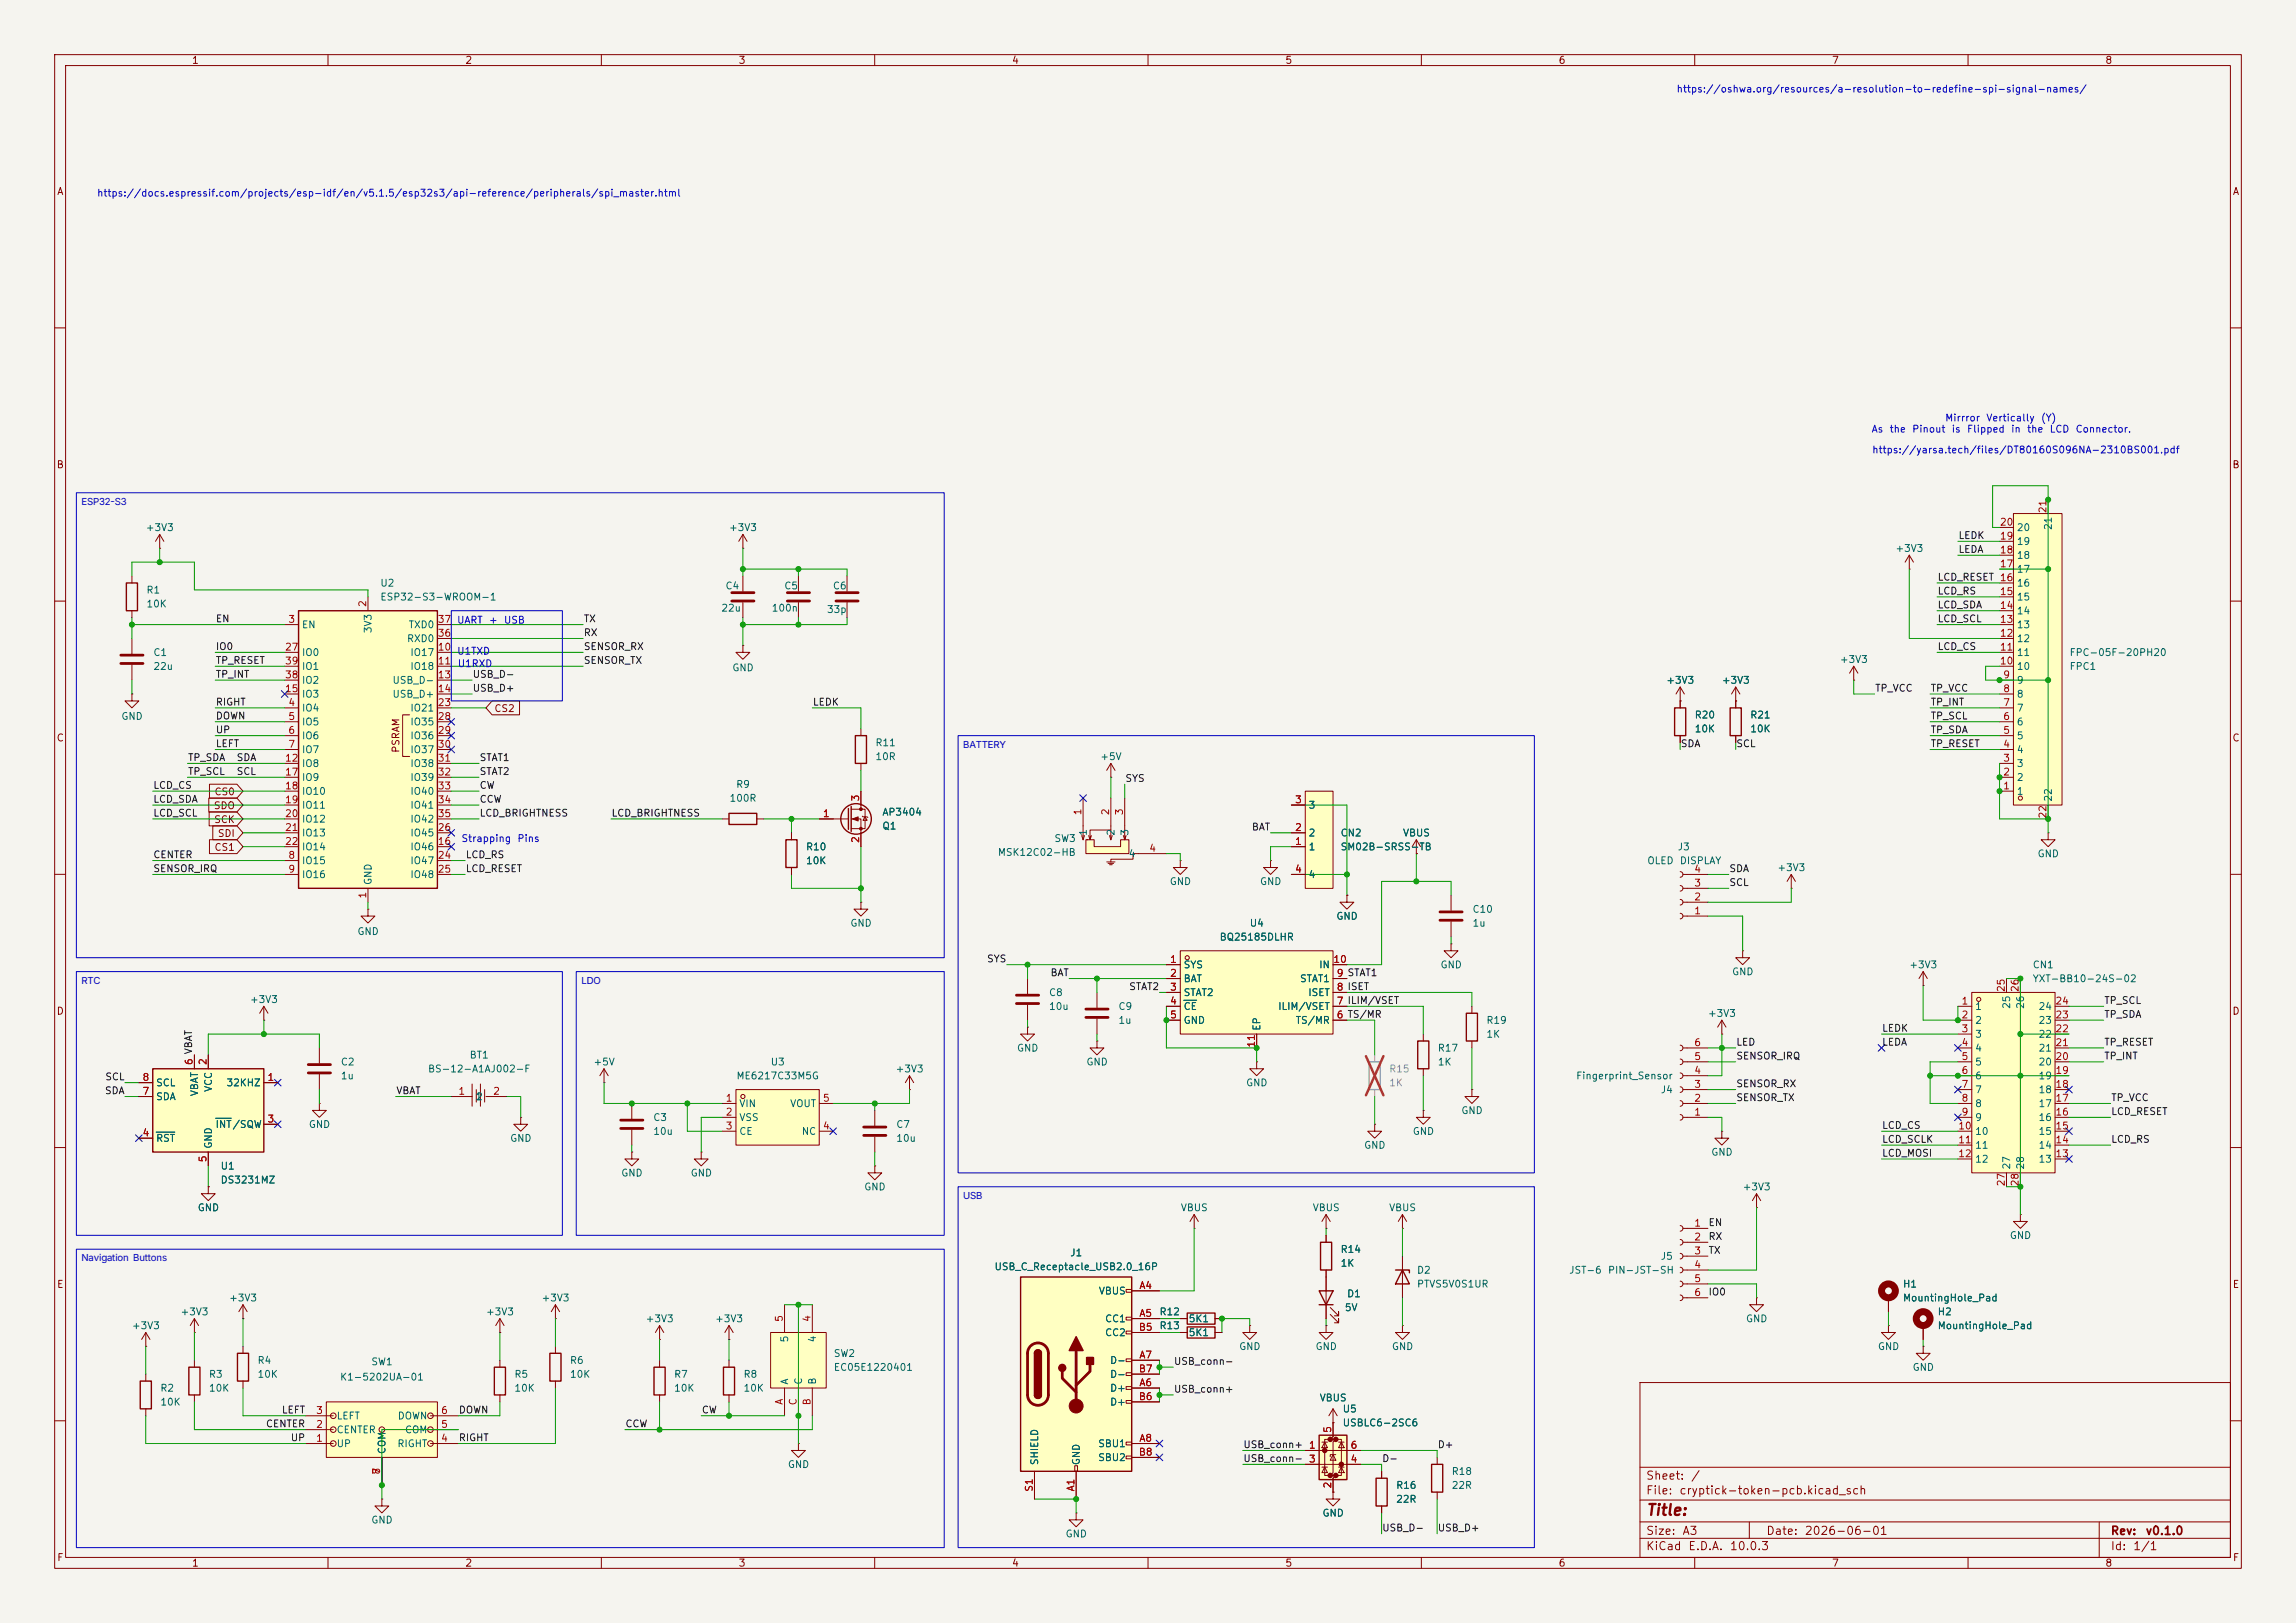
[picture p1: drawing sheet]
<svg xmlns="http://www.w3.org/2000/svg" width="420mm" height="297mm" viewBox="0 0 420 297" stroke-linecap="round" stroke-linejoin="round" font-family="sans-serif">
<defs><g id="words">
<text font-size="2" fill="#840000" x="301" y="277.8">Title:</text>
<g font-size="1.8" fill="#0000c2">
<text x="14.9" y="92.4">ESP32-S3</text>
<text x="176.2" y="136.9">BATTERY</text>
<text x="14.9" y="180">RTC</text>
<text x="106.4" y="180">LDO</text>
<text x="176.2" y="219.4">USB</text>
<text x="14.9" y="230.8">Navigation Buttons</text>
</g>
<g font-size="1.5" fill="#840000">
<text x="301" y="273.8">File:</text>
<text x="301" y="271.1">Sheet:</text>
<text x="307.1" y="273.8">cryptick-token-pcb.kicad_sch</text>
<text x="309.2" y="271.1">/</text>
<text x="301" y="281.2">Size:</text>
<text x="307.6" y="281.2">A3</text>
<text x="323" y="281.2">Date:</text>
<text x="330" y="281.2">2026-06-01</text>
<text x="386" y="281.2">Rev:</text>
<text x="392.4" y="281.2">v0.1.0</text>
<text x="301" y="284">KiCad</text>
<text x="308.7" y="284">E.D.A.</text>
<text x="316.3" y="284">10.0.3</text>
<text x="386" y="284">Id:</text>
<text x="390.1" y="284">1/1</text>
</g>
<g font-size="1.3" fill="#840000">
<text x="35" y="12">1</text>
<text x="85" y="12">2</text>
<text x="135" y="12">3</text>
<text x="185" y="12">4</text>
<text x="235" y="12">5</text>
<text x="285" y="12">6</text>
<text x="335" y="12">7</text>
<text x="385" y="12">8</text>
<text x="10.3" y="36">A</text>
<text x="408.3" y="36">A</text>
<text x="10.3" y="86">B</text>
<text x="408.2" y="86">B</text>
<text x="90.3" y="130.6">CS2</text>
<text x="10.3" y="136">C</text>
<text x="73.4" y="137.9" transform="rotate(-90 73.4 137.9)">PSRAM</text>
<text x="408.2" y="136">C</text>
<text x="39" y="148.4">SDO</text>
<text x="39.1" y="145.8">CS0</text>
<text x="39.1" y="150.9">SCK</text>
<text x="39.7" y="153.5">SDI</text>
<text x="39.1" y="156">CS1</text>
<text x="10.3" y="186">D</text>
<text x="408.2" y="186">D</text>
<text x="10.3" y="236">E</text>
<text x="408.3" y="236">E</text>
<text x="10.3" y="286">F</text>
<text x="35" y="287">1</text>
<text x="85" y="287">2</text>
<text x="135" y="287">3</text>
<text x="185" y="287">4</text>
<text x="235" y="287">5</text>
<text x="285" y="287">6</text>
<text x="335" y="287">7</text>
<text x="385" y="287">8</text>
<text x="408.3" y="286">F</text>
</g>
<g font-size="1.3" fill="#0000c2">
<text x="306.6" y="17.2">https://oshwa.org/resources/a-resolution-to-redefine-spi-signal-names/</text>
<text x="17.6" y="36.3">https://docs.espressif.com/projects/esp-idf/en/v5.1.5/esp32s3/api-reference/peripherals/spi_master.html</text>
<text x="355.7" y="77.4">Mirrror</text>
<text x="363.2" y="77.4">Vertically</text>
<text x="373.2" y="77.4">(Y)</text>
<text x="342.3" y="79.5">As</text>
<text x="342.4" y="83.3">https://yarsa.tech/files/DT80160S096NA-2310BS001.pdf</text>
<text x="345.5" y="79.5">the</text>
<text x="349.7" y="79.5">Pinout</text>
<text x="356.9" y="79.5">is</text>
<text x="359.7" y="79.5">Flipped</text>
<text x="367.8" y="79.5">in</text>
<text x="370.7" y="79.5">the</text>
<text x="374.8" y="79.5">LCD</text>
<text x="379.6" y="79.5">Connector.</text>
<text x="83.5" y="114.4">UART</text>
<text x="89.3" y="114.4">+</text>
<text x="92.1" y="114.4">USB</text>
<text x="83.5" y="120.1">U1TXD</text>
<text x="83.6" y="122.4">U1RXD</text>
<text x="84.3" y="154.4">Strapping</text>
<text x="94.5" y="154.4">Pins</text>
</g>
<g font-size="1.3" fill="#a90000">
<text x="374.6" y="94" transform="rotate(-90 374.6 94)">21</text>
<text x="365.7" y="101.6">18</text>
<text x="365.7" y="99">19</text>
<text x="365.7" y="96.5">20</text>
<text x="365.7" y="106.7">16</text>
<text x="365.7" y="104.1">17</text>
<text x="67.3" y="111.2" transform="rotate(-90 67.3 111.2)">2</text>
<text x="365.7" y="111.7">14</text>
<text x="365.7" y="109.2">15</text>
<text x="52" y="119.4">27</text>
<text x="52.6" y="114.3">3</text>
<text x="80" y="119.4">10</text>
<text x="80" y="116.8">36</text>
<text x="80" y="114.3">37</text>
<text x="365.7" y="119.4">11</text>
<text x="365.7" y="116.8">12</text>
<text x="365.7" y="114.3">13</text>
<text x="52" y="124.4">38</text>
<text x="52" y="121.9">39</text>
<text x="80" y="121.9">11</text>
<text x="80" y="124.4">13</text>
<text x="365.7" y="121.9">10</text>
<text x="366.3" y="124.4">9</text>
<text x="52" y="127">15</text>
<text x="52.6" y="129.5">4</text>
<text x="80" y="127">14</text>
<text x="80" y="129.5">23</text>
<text x="366.3" y="129.5">7</text>
<text x="366.3" y="127">8</text>
<text x="52.6" y="132.1">5</text>
<text x="52.6" y="134.6">6</text>
<text x="52.6" y="137.1">7</text>
<text x="80" y="132.1">28</text>
<text x="80" y="134.6">29</text>
<text x="80" y="137.1">30</text>
<text x="366.3" y="137.1">4</text>
<text x="366.3" y="134.6">5</text>
<text x="366.3" y="132.1">6</text>
<text x="52" y="139.7">12</text>
<text x="52" y="142.2">17</text>
<text x="80" y="139.7">31</text>
<text x="80" y="142.2">32</text>
<text x="366.3" y="142.2">2</text>
<text x="366.3" y="139.7">3</text>
<text x="52" y="144.8">18</text>
<text x="52" y="147.3">19</text>
<text x="52" y="149.8">20</text>
<text x="80" y="144.8">33</text>
<text x="80" y="147.3">34</text>
<text x="80" y="149.8">35</text>
<text x="150.4" y="149.8">1</text>
<text x="157.5" y="146.8" transform="rotate(-90 157.5 146.8)">3</text>
<text x="198.1" y="149.3" transform="rotate(-90 198.1 149.3)">1</text>
<text x="203.2" y="149.3" transform="rotate(-90 203.2 149.3)">2</text>
<text x="205.7" y="149.3" transform="rotate(-90 205.7 149.3)">3</text>
<text x="236.8" y="147.3">3</text>
<text x="366.3" y="144.8">1</text>
<text x="374.6" y="149.9" transform="rotate(-90 374.6 149.9)">22</text>
<text x="52" y="152.4">21</text>
<text x="52" y="154.9">22</text>
<text x="80" y="154.9">16</text>
<text x="80" y="152.4">26</text>
<text x="157.5" y="154.4" transform="rotate(-90 157.5 154.4)">2</text>
<text x="236.8" y="154.9">1</text>
<text x="236.8" y="152.4">2</text>
<text x="52.6" y="157.5">8</text>
<text x="52.6" y="160">9</text>
<text x="80" y="157.5">24</text>
<text x="80" y="160">25</text>
<text x="210.1" y="156.2">4</text>
<text x="236.8" y="160">4</text>
<text x="309.8" y="160">4</text>
<text x="67.3" y="164.5" transform="rotate(-90 67.3 164.5)">1</text>
<text x="309.8" y="167.6">1</text>
<text x="309.8" y="165.1">2</text>
<text x="309.8" y="162.5">3</text>
<text x="213.9" y="176.5">1</text>
<text x="213.9" y="179">2</text>
<text x="243.8" y="176.5">10</text>
<text x="244.4" y="179">9 STAT1</text>
<text x="244.4" y="179">9</text>
<text x="213.9" y="181.6">3</text>
<text x="213.9" y="184.1">4</text>
<text x="244.4" y="184.1">7 ILIM/VSET</text>
<text x="244.4" y="181.6">8 ISET</text>
<text x="244.4" y="184.1">7</text>
<text x="244.4" y="181.6">8</text>
<text x="358.7" y="184.1">1</text>
<text x="367" y="181.7" transform="rotate(-90 367 181.7)">25</text>
<text x="369.5" y="181.7" transform="rotate(-90 369.5 181.7)">26</text>
<text x="375.9" y="184.1">24</text>
<text x="213.9" y="186.7">5</text>
<text x="229.8" y="191.8" transform="rotate(-90 229.8 191.8)">11</text>
<text x="244.4" y="186.7">6 TS/MR</text>
<text x="244.4" y="186.7">6</text>
<text x="309.8" y="191.7">6</text>
<text x="358.7" y="186.7">2</text>
<text x="358.7" y="189.2">3</text>
<text x="358.7" y="191.7">4</text>
<text x="375.9" y="191.7">21</text>
<text x="375.9" y="189.2">22</text>
<text x="375.9" y="186.7">23</text>
<text x="35.5" y="195" transform="rotate(-90 35.5 195)">6 VBAT</text>
<text x="35.5" y="195" transform="rotate(-90 35.5 195)">6</text>
<text x="38.1" y="195" transform="rotate(-90 38.1 195)">2</text>
<text x="309.8" y="196.8">4</text>
<text x="309.8" y="194.3">5</text>
<text x="358.7" y="194.3">5</text>
<text x="358.7" y="196.8">6</text>
<text x="375.9" y="196.8">19</text>
<text x="375.9" y="194.3">20</text>
<text x="26" y="200.6">7</text>
<text x="26" y="198.1">8</text>
<text x="48.8" y="198.1">1</text>
<text x="83.7" y="200.6">1</text>
<text x="90.1" y="200.6">2</text>
<text x="132.6" y="201.9">1</text>
<text x="150.4" y="201.9">5</text>
<text x="309.8" y="201.9">2</text>
<text x="309.8" y="199.4">3</text>
<text x="358.7" y="199.4">7</text>
<text x="358.7" y="201.9">8</text>
<text x="375.9" y="201.9">17</text>
<text x="375.9" y="199.4">18</text>
<text x="26" y="208.3">4</text>
<text x="48.8" y="205.7">3</text>
<text x="132.6" y="204.4">2</text>
<text x="132.6" y="207">3</text>
<text x="150.4" y="207">4</text>
<text x="309.8" y="204.4">1</text>
<text x="358.1" y="207">10</text>
<text x="358.1" y="209.5">11</text>
<text x="358.7" y="204.4">9</text>
<text x="375.9" y="209.5">14</text>
<text x="375.9" y="207">15</text>
<text x="375.9" y="204.4">16</text>
<text x="38.1" y="212.8" transform="rotate(-90 38.1 212.8)">5</text>
<text x="358.1" y="212.1">12</text>
<text x="375.9" y="212.1">13</text>
<text x="367" y="217.2" transform="rotate(-90 367 217.2)">27</text>
<text x="369.5" y="217.2" transform="rotate(-90 369.5 217.2)">28</text>
<text x="309.8" y="224.8">1</text>
<text x="309.8" y="227.3">2</text>
<text x="309.8" y="229.8">3</text>
<text x="309.8" y="232.4">4</text>
<text x="208.3" y="236.2">A4</text>
<text x="309.8" y="234.9">5</text>
<text x="309.8" y="237.5">6</text>
<text x="143.5" y="242" transform="rotate(-90 143.5 242)">5</text>
<text x="148.6" y="242" transform="rotate(-90 148.6 242)">4</text>
<text x="208.2" y="243.8">B5</text>
<text x="208.3" y="241.3">A5</text>
<text x="208.2" y="251.4">B7</text>
<text x="208.3" y="248.9">A7</text>
<text x="143.5" y="257.2" transform="rotate(-90 143.5 257.2)">A</text>
<text x="146" y="257.3" transform="rotate(-90 146 257.3)">C</text>
<text x="148.6" y="257.3" transform="rotate(-90 148.6 257.3)">B</text>
<text x="208.2" y="256.5">B6</text>
<text x="208.3" y="254">A6</text>
<text x="57.7" y="261.6">2</text>
<text x="57.7" y="259.1">3</text>
<text x="80.6" y="261.6">5</text>
<text x="80.6" y="259.1">6</text>
<text x="243.8" y="262.3" transform="rotate(-90 243.8 262.3)">5</text>
<text x="57.7" y="264.1">1</text>
<text x="69.8" y="269.9" transform="rotate(-90 69.8 269.9)">7</text>
<text x="69.8" y="269.9" transform="rotate(-90 69.8 269.9)">8</text>
<text x="80.6" y="264.1">4</text>
<text x="208.2" y="266.7">B8</text>
<text x="208.3" y="264.1">A8</text>
<text x="239.3" y="265.4">1</text>
<text x="239.3" y="267.9">3</text>
<text x="246.9" y="267.9">4</text>
<text x="246.9" y="265.4">6</text>
<text x="189.2" y="273.1" transform="rotate(-90 189.2 273.1)">S1</text>
<text x="196.8" y="273" transform="rotate(-90 196.8 273)">A1</text>
<text x="243.8" y="272.5" transform="rotate(-90 243.8 272.5)">2</text>
</g>
<g font-size="1.3" fill="#006464">
<text x="26.6" y="97.5">+3V3</text>
<text x="133.2" y="97.5">+3V3</text>
<text x="346.6" y="101.3">+3V3</text>
<text x="368.8" y="100">19</text>
<text x="368.8" y="97.5">20</text>
<text x="375.6" y="97.1" transform="rotate(-90 375.6 97.1)">21</text>
<text x="69.5" y="107.7">U2</text>
<text x="368.8" y="107.7">16</text>
<text x="368.8" y="105.1">17</text>
<text x="368.8" y="102.6">18</text>
<text x="26.7" y="108.9">R1</text>
<text x="26.7" y="111.5">10K</text>
<text x="69.5" y="110.2">ESP32-S3-WROOM-1</text>
<text x="131.8" y="112.2">22u</text>
<text x="132.6" y="108.2">C4</text>
<text x="141.1" y="112.2">100n</text>
<text x="143.4" y="108.2">C5</text>
<text x="151.2" y="112.5">33p</text>
<text x="152.2" y="108.2">C6</text>
<text x="368.8" y="112.7">14</text>
<text x="368.8" y="110.2">15</text>
<text x="55.1" y="115.3">EN</text>
<text x="68.3" y="116" transform="rotate(-90 68.3 116)">3V3</text>
<text x="74.3" y="117.8">RXD0</text>
<text x="74.6" y="115.3">TXD0</text>
<text x="368.8" y="117.8">12</text>
<text x="368.8" y="115.3">13</text>
<text x="27.9" y="120.4">C1</text>
<text x="27.9" y="122.9">22u</text>
<text x="55.1" y="120.4">IO0</text>
<text x="55.1" y="125.4">IO2</text>
<text x="55.1" y="122.9">IO1</text>
<text x="71.7" y="125.4">USB_D-</text>
<text x="74.9" y="120.4">IO17</text>
<text x="74.9" y="122.9">IO18</text>
<text x="133.9" y="123.1">GND</text>
<text x="304.7" y="125.4">+3V3</text>
<text x="314.9" y="125.4">+3V3</text>
<text x="336.4" y="121.6">+3V3</text>
<text x="368.8" y="125.4">9</text>
<text x="368.8" y="122.9">10</text>
<text x="368.8" y="120.4">11</text>
<text x="378.5" y="122.9">FPC1</text>
<text x="378.5" y="120.4">FPC-05F-20PH20</text>
<text x="55.1" y="130.5">IO4</text>
<text x="55.1" y="128">IO3</text>
<text x="71.7" y="128">USB_D+</text>
<text x="74.9" y="130.5">IO21</text>
<text x="309.9" y="131.8">R20</text>
<text x="320" y="131.8">R21</text>
<text x="368.8" y="130.5">7</text>
<text x="368.8" y="128">8</text>
<text x="22.1" y="132">GND</text>
<text x="55.1" y="133.1">IO5</text>
<text x="55.1" y="135.6">IO6</text>
<text x="74.9" y="133.1">IO35</text>
<text x="74.9" y="135.6">IO36</text>
<text x="160" y="136.9">R11</text>
<text x="309.9" y="134.3">10K</text>
<text x="320" y="134.3">10K</text>
<text x="368.8" y="135.6">5</text>
<text x="368.8" y="133.1">6</text>
<text x="55.1" y="138.1">IO7</text>
<text x="55.1" y="140.7">IO8</text>
<text x="55.1" y="143.2">IO9</text>
<text x="74.9" y="138.1">IO37</text>
<text x="74.9" y="140.7">IO38</text>
<text x="74.9" y="143.2">IO39</text>
<text x="160" y="139.4">10R</text>
<text x="201.2" y="139.4">+5V</text>
<text x="368.8" y="143.2">2</text>
<text x="368.8" y="140.7">3</text>
<text x="368.8" y="138.1">4</text>
<text x="55.1" y="145.8">IO10</text>
<text x="55.1" y="148.3">IO11</text>
<text x="74.9" y="145.8">IO40</text>
<text x="74.9" y="148.3">IO41</text>
<text x="133.3" y="147">100R</text>
<text x="134.5" y="144.5">R9</text>
<text x="161.3" y="149.6">AP3404</text>
<text x="239.3" y="148.3">3</text>
<text x="368.8" y="145.8">1</text>
<text x="375.6" y="146.8" transform="rotate(-90 375.6 146.8)">22</text>
<text x="55.1" y="150.8">IO12</text>
<text x="55.1" y="153.4">IO13</text>
<text x="55.1" y="155.9">IO14</text>
<text x="74.9" y="155.9">IO46</text>
<text x="74.9" y="153.4">IO45</text>
<text x="74.9" y="150.8">IO42</text>
<text x="147.3" y="155.9">R10</text>
<text x="161.3" y="152.1">Q1</text>
<text x="192.8" y="154.4">SW3</text>
<text x="199.1" y="153.1" transform="rotate(-90 199.1 153.1)">1</text>
<text x="204.2" y="153.1" transform="rotate(-90 204.2 153.1)">2</text>
<text x="206.7" y="153.1" transform="rotate(-90 206.7 153.1)">3</text>
<text x="239.3" y="155.9">1</text>
<text x="239.3" y="153.4">2</text>
<text x="245.1" y="153.4">CN2</text>
<text x="245.1" y="155.9">SM02B-SRSS-TB</text>
<text x="256.5" y="153.4">VBUS</text>
<text x="306.8" y="155.9">J3</text>
<text x="55.1" y="158.5">IO15</text>
<text x="55.1" y="161">IO16</text>
<text x="74.9" y="158.5">IO47</text>
<text x="74.9" y="161">IO48</text>
<text x="147.3" y="158.5">10K</text>
<text x="182.4" y="156.9">MSK12C02-HB</text>
<text x="206.4" y="157.2">4</text>
<text x="239.3" y="161">4</text>
<text x="301.2" y="158.5">OLED</text>
<text x="307.2" y="158.5">DISPLAY</text>
<text x="325" y="159.7">+3V3</text>
<text x="372.6" y="157.2">GND</text>
<text x="68.3" y="162.1" transform="rotate(-90 68.3 162.1)">GND</text>
<text x="213.9" y="162.3">GND</text>
<text x="230.4" y="162.3">GND</text>
<text x="269.2" y="167.3">C10</text>
<text x="65.3" y="171.4">GND</text>
<text x="155.4" y="169.9">GND</text>
<text x="223" y="172.4">BQ25185DLHR</text>
<text x="228.5" y="169.9">U4</text>
<text x="244.3" y="168.6">GND</text>
<text x="269.2" y="169.9">1u</text>
<text x="216.4" y="177.5">SYS</text>
<text x="241.2" y="177.5">IN</text>
<text x="263.4" y="177.5">GND</text>
<text x="316.7" y="178.8">GND</text>
<text x="349.1" y="177.5">+3V3</text>
<text x="371.7" y="177.5">CN1</text>
<text x="45.6" y="183.9">+3V3</text>
<text x="191.8" y="182.6">C8</text>
<text x="191.8" y="185.1">10u</text>
<text x="204.5" y="185.1">C9</text>
<text x="216.4" y="180">BAT</text>
<text x="216.4" y="182.6">STAT2</text>
<text x="216.4" y="185.1">CE</text>
<text x="233.7" y="185.1">ILIM/VSET</text>
<text x="237.7" y="180">STAT1</text>
<text x="239.2" y="182.6">ISET</text>
<text x="361.2" y="185.1">1</text>
<text x="368" y="184.7" transform="rotate(-90 368 184.7)">25</text>
<text x="370.5" y="184.7" transform="rotate(-90 370.5 184.7)">26</text>
<text x="371.7" y="180">YXT-BB10-24S-02</text>
<text x="372.8" y="185.1">24</text>
<text x="204.5" y="187.7">1u</text>
<text x="216.4" y="187.7">GND</text>
<text x="230.8" y="188.7" transform="rotate(-90 230.8 188.7)">EP</text>
<text x="236.9" y="187.7">TS/MR</text>
<text x="271.8" y="190.2">1K</text>
<text x="271.8" y="187.7">R19</text>
<text x="312.3" y="186.4">+3V3</text>
<text x="361.2" y="187.7">2</text>
<text x="361.2" y="190.2">3</text>
<text x="372.8" y="190.2">22</text>
<text x="372.8" y="187.7">23</text>
<text x="62.2" y="195.3">C2</text>
<text x="62.2" y="197.8">1u</text>
<text x="78.2" y="196.6">BS-12-A1AJ002-F</text>
<text x="85.8" y="194">BT1</text>
<text x="108.5" y="195.3">+5V</text>
<text x="134.6" y="197.8">ME6217C33M5G</text>
<text x="140.9" y="195.3">U3</text>
<text x="163.7" y="196.6">+3V3</text>
<text x="185.9" y="192.7">GND</text>
<text x="198.6" y="195.3">GND</text>
<text x="262.9" y="195.3">1K</text>
<text x="262.9" y="192.7">R17</text>
<text x="288.2" y="197.8">Fingerprint_Sensor</text>
<text x="361.2" y="192.7">4</text>
<text x="361.2" y="195.3">5</text>
<text x="361.2" y="197.8">6</text>
<text x="372.8" y="197.8">19</text>
<text x="372.8" y="195.3">20</text>
<text x="372.8" y="192.7">21</text>
<text x="28.4" y="201.6">SDA</text>
<text x="28.4" y="199.1">SCL</text>
<text x="36.5" y="200.7" transform="rotate(-90 36.5 200.7)">VBAT</text>
<text x="39.1" y="199.9" transform="rotate(-90 39.1 199.9)">VCC</text>
<text x="41.3" y="199.1">32KHZ</text>
<text x="86.9" y="201.6">1</text>
<text x="87" y="201.6">2</text>
<text x="135.1" y="202.9">VIN</text>
<text x="144.4" y="202.9">VOUT</text>
<text x="227.8" y="199.1">GND</text>
<text x="303.7" y="200.4">J4</text>
<text x="361.2" y="200.4">7</text>
<text x="361.2" y="202.9">8</text>
<text x="372.8" y="202.9">17</text>
<text x="372.8" y="200.4">18</text>
<text x="28.4" y="209.3">RST</text>
<text x="39.3" y="206.7">INT/SQW</text>
<text x="56.4" y="206.7">GND</text>
<text x="93.2" y="209.3">GND</text>
<text x="119.4" y="205.4">C3</text>
<text x="119.4" y="208">10u</text>
<text x="135.1" y="205.4">VSS</text>
<text x="135.1" y="208">CE</text>
<text x="146.5" y="208">NC</text>
<text x="163.8" y="206.7">C7</text>
<text x="163.8" y="209.3">10u</text>
<text x="258.3" y="208">GND</text>
<text x="267.2" y="204.2">GND</text>
<text x="361.2" y="205.4">9</text>
<text x="361.2" y="208">10</text>
<text x="372.8" y="208">15</text>
<text x="372.8" y="205.4">16</text>
<text x="39.1" y="210.3" transform="rotate(-90 39.1 210.3)">GND</text>
<text x="40.3" y="214.3">U1</text>
<text x="113.5" y="215.6">GND</text>
<text x="126.2" y="215.6">GND</text>
<text x="249.4" y="210.5">GND</text>
<text x="312.9" y="211.8">GND</text>
<text x="361.2" y="210.5">11</text>
<text x="361.2" y="213.1">12</text>
<text x="368" y="214.1" transform="rotate(-90 368 214.1)">27</text>
<text x="370.5" y="214.1" transform="rotate(-90 370.5 214.1)">28</text>
<text x="372.8" y="213.1">13</text>
<text x="372.8" y="210.5">14</text>
<text x="36.1" y="222">GND</text>
<text x="40.3" y="216.9">DS3231MZ</text>
<text x="158" y="218.1">GND</text>
<text x="215.9" y="222">VBUS</text>
<text x="240" y="222">VBUS</text>
<text x="254" y="222">VBUS</text>
<text x="318.7" y="218.1">+3V3</text>
<text x="367.5" y="227">GND</text>
<text x="181.8" y="232.7">USB_C_Receptacle_USB2.0_16P</text>
<text x="195.7" y="230.2">J1</text>
<text x="245.1" y="232.1">1K</text>
<text x="245.1" y="229.6">R14</text>
<text x="259.1" y="233.4">D2</text>
<text x="286.9" y="233.4">JST-6</text>
<text x="294" y="233.4">PIN-JST-SH</text>
<text x="303.7" y="230.8">J5</text>
<text x="41.8" y="238.5">+3V3</text>
<text x="99" y="238.5">+3V3</text>
<text x="200.9" y="237.2">VBUS</text>
<text x="246.3" y="237.7">D1</text>
<text x="259.1" y="235.9">PTVS5V0S1UR</text>
<text x="348" y="235.9">H1</text>
<text x="348" y="238.5">MountingHole_Pad</text>
<text x="24" y="243.5">+3V3</text>
<text x="32.9" y="241">+3V3</text>
<text x="88.8" y="241">+3V3</text>
<text x="118" y="242.3">+3V3</text>
<text x="130.7" y="242.3">+3V3</text>
<text x="144.5" y="245.8" transform="rotate(-90 144.5 245.8)">5</text>
<text x="149.6" y="245.8" transform="rotate(-90 149.6 245.8)">4</text>
<text x="202" y="242.3">CC1</text>
<text x="202" y="244.8">CC2</text>
<text x="212" y="243.5">R13</text>
<text x="212" y="241">R12</text>
<text x="217.3" y="244.8">5K1</text>
<text x="217.3" y="242.3">5K1</text>
<text x="245.9" y="240.2">5V</text>
<text x="319.3" y="242.3">GND</text>
<text x="354.3" y="241">H2</text>
<text x="354.3" y="243.5">MountingHole_Pad</text>
<text x="47" y="249.9">R4</text>
<text x="67.8" y="250.1">SW1</text>
<text x="104.1" y="249.9">R6</text>
<text x="152.4" y="251.2">EC05E1220401</text>
<text x="152.4" y="248.6">SW2</text>
<text x="202.9" y="249.9">D-</text>
<text x="226.6" y="247.4">GND</text>
<text x="240.5" y="247.4">GND</text>
<text x="254.5" y="247.4">GND</text>
<text x="343.4" y="247.4">GND</text>
<text x="349.8" y="251.2">GND</text>
<text x="29.2" y="255">R2</text>
<text x="29.2" y="257.5">10K</text>
<text x="38.1" y="252.4">R3</text>
<text x="38.1" y="255">10K</text>
<text x="47" y="252.4">10K</text>
<text x="62.1" y="252.9">K1-5202UA-01</text>
<text x="94" y="252.4">R5</text>
<text x="94" y="255">10K</text>
<text x="104.1" y="252.4">10K</text>
<text x="123.2" y="252.4">R7</text>
<text x="123.2" y="255">10K</text>
<text x="135.9" y="252.4">R8</text>
<text x="135.9" y="255">10K</text>
<text x="144.5" y="253.5" transform="rotate(-90 144.5 253.5)">A</text>
<text x="147" y="253.5" transform="rotate(-90 147 253.5)">C</text>
<text x="149.6" y="253.5" transform="rotate(-90 149.6 253.5)">B</text>
<text x="202.9" y="255">D+</text>
<text x="202.9" y="257.5">D+</text>
<text x="202.9" y="252.4">D-</text>
<text x="241.3" y="256.7">VBUS</text>
<text x="61.5" y="262.6">CENTER</text>
<text x="61.5" y="260.1">LEFT</text>
<text x="72.6" y="260.1">DOWN</text>
<text x="74" y="262.6">COM</text>
<text x="245.5" y="261.3">USBLC6-2SC6</text>
<text x="245.5" y="258.8">U5</text>
<text x="61.5" y="265.1">UP</text>
<text x="70.8" y="266.2" transform="rotate(-90 70.8 266.2)">COM</text>
<text x="72.6" y="265.1">RIGHT</text>
<text x="144" y="268.9">GND</text>
<text x="190.2" y="268.2" transform="rotate(-90 190.2 268.2)">SHIELD</text>
<text x="197.8" y="268.2" transform="rotate(-90 197.8 268.2)">GND</text>
<text x="200.8" y="265.1">SBU1</text>
<text x="200.8" y="267.7">SBU2</text>
<text x="255.3" y="272.8">R16</text>
<text x="255.3" y="275.3">22R</text>
<text x="265.4" y="270.2">R18</text>
<text x="265.4" y="272.8">22R</text>
<text x="67.8" y="279.1">GND</text>
<text x="194.8" y="281.6">GND</text>
<text x="241.8" y="277.8">GND</text>
</g>
<g font-size="1.3" fill="#0f0f0f">
<text x="358.1" y="98.9">LEDK</text>
<text x="358.1" y="101.5">LEDA</text>
<text x="354.3" y="106.6">LCD_RESET</text>
<text x="354.3" y="111.6">LCD_SDA</text>
<text x="354.3" y="109.1">LCD_RS</text>
<text x="39.4" y="119.3">IO0</text>
<text x="39.4" y="114.2">EN</text>
<text x="106.7" y="116.7">RX</text>
<text x="106.7" y="119.3">SENSOR_RX</text>
<text x="106.7" y="114.2">TX</text>
<text x="354.3" y="114.2">LCD_SCL</text>
<text x="354.3" y="119.3">LCD_CS</text>
<text x="39.4" y="121.8">TP_RESET</text>
<text x="39.4" y="124.3">TP_INT</text>
<text x="86.4" y="124.3">USB_D-</text>
<text x="106.7" y="121.8">SENSOR_TX</text>
<text x="39.4" y="132">DOWN</text>
<text x="39.4" y="129.4">RIGHT</text>
<text x="86.4" y="126.9">USB_D+</text>
<text x="148.6" y="129.4">LEDK</text>
<text x="342.9" y="126.9">TP_VCC</text>
<text x="353.1" y="132">TP_SCL</text>
<text x="353.1" y="126.9">TP_VCC</text>
<text x="353.1" y="129.4">TP_INT</text>
<text x="39.4" y="137">LEFT</text>
<text x="39.4" y="134.5">UP</text>
<text x="307.3" y="137">SDA</text>
<text x="317.5" y="137">SCL</text>
<text x="353.1" y="137">TP_RESET</text>
<text x="353.1" y="134.5">TP_SDA</text>
<text x="34.3" y="139.6">TP_SDA</text>
<text x="34.3" y="142.1">TP_SCL</text>
<text x="43.2" y="142.1">SCL</text>
<text x="43.2" y="139.6">SDA</text>
<text x="87.6" y="139.6">STAT1</text>
<text x="87.6" y="142.1">STAT2</text>
<text x="205.7" y="143.4">SYS</text>
<text x="27.9" y="149.7">LCD_SCL</text>
<text x="27.9" y="147.2">LCD_SDA</text>
<text x="27.9" y="144.7">LCD_CS</text>
<text x="87.6" y="144.7">CW</text>
<text x="87.6" y="147.2">CCW</text>
<text x="87.6" y="149.7">LCD_BRIGHTNESS</text>
<text x="111.8" y="149.7">LCD_BRIGHTNESS</text>
<text x="228.9" y="152.3">BAT</text>
<text x="27.9" y="157.4">CENTER</text>
<text x="27.9" y="159.9">SENSOR_IRQ</text>
<text x="85.1" y="157.4">LCD_RS</text>
<text x="85.1" y="159.9">LCD_RESET</text>
<text x="316.2" y="159.9">SDA</text>
<text x="316.2" y="162.4">SCL</text>
<text x="180.4" y="176.4">SYS</text>
<text x="192.1" y="178.9">BAT</text>
<text x="206.4" y="181.5">STAT2</text>
<text x="384.8" y="184">TP_SCL</text>
<text x="317.5" y="191.6">LED</text>
<text x="344.2" y="189.1">LEDK</text>
<text x="344.2" y="191.6">LEDA</text>
<text x="384.8" y="186.6">TP_SDA</text>
<text x="384.8" y="191.6">TP_RESET</text>
<text x="19.1" y="198">SCL</text>
<text x="317.5" y="194.2">SENSOR_IRQ</text>
<text x="384.8" y="194.2">TP_INT</text>
<text x="19.1" y="200.5">SDA</text>
<text x="72.4" y="200.5">VBAT</text>
<text x="317.5" y="201.8">SENSOR_TX</text>
<text x="317.5" y="199.3">SENSOR_RX</text>
<text x="386.1" y="201.8">TP_VCC</text>
<text x="344.2" y="206.9">LCD_CS</text>
<text x="344.2" y="209.4">LCD_SCLK</text>
<text x="386.1" y="209.4">LCD_RS</text>
<text x="386.1" y="204.3">LCD_RESET</text>
<text x="344.2" y="212">LCD_MOSI</text>
<text x="312.4" y="227.2">RX</text>
<text x="312.4" y="224.7">EN</text>
<text x="312.4" y="229.7">TX</text>
<text x="312.4" y="237.4">IO0</text>
<text x="214.6" y="250.1">USB_conn-</text>
<text x="214.6" y="255.1">USB_conn+</text>
<text x="48.5" y="261.5">CENTER</text>
<text x="51.4" y="259">LEFT</text>
<text x="83.8" y="259">DOWN</text>
<text x="114.3" y="261.5">CCW</text>
<text x="128.3" y="259">CW</text>
<text x="53.1" y="264">UP</text>
<text x="83.8" y="264">RIGHT</text>
<text x="227.3" y="265.3">USB_conn+</text>
<text x="227.3" y="267.8">USB_conn-</text>
<text x="252.7" y="267.8">D-</text>
<text x="262.9" y="265.3">D+</text>
<text x="252.7" y="280.5">USB_D-</text>
<text x="262.9" y="280.5">USB_D+</text>
</g>
<g font-size="1.3" fill="#939391">
<text x="254" y="196.6">R15</text>
<text x="254" y="199.1">1K</text>
</g>
</g></defs>
<path d="M0 0h420v297h-420z" fill="#f5f4ef" stroke="#f5f4ef" stroke-width=".18"/>
<g fill="none" stroke="#840000" stroke-width=".18">
<path d="M10 10h400v277h-400zM12 12h396v273h-396zM60 10v2M110 10v2M160 10v2M210 10v2M260 10v2M310 10v2M360 10v2M10 60h2M408 60h2M10 110h2"/>
<path d="M135.9 118.1v1.3h1.3l-1.3 1.3-1.3-1.3h1.3M135.9 118.1h.1M408 110h2M10 160h2M408 160h2M48.3 186.7h.1M48.3 184.2l-.8 1.2M48.3 184.2l.7 1.2M48.3 184.2v2.5M200.7 190.5v1.3h1.2l-1.2 1.2-1.3-1.2h1.3M200.7 190.5h.1M10 210h2"/>
<path d="M95.2 204.5v1.2h1.3l-1.3 1.3-1.2-1.3h1.2M95.2 204.5h.1M408 210h2M300 253h108v32h-108zM10 260h2M300 278.5h108M300 274.5h108M300 268.5h108M320 278.5v3M384 278.5v6.5M408 260h2M60 285v2"/>
<path d="M110 285v2M160 285v2M210 285v2M260 285v2M300 281.5h108M310 285v2M360 285v2"/>
</g>
<path d="M27.9 195.6h20.4v15.2h-20.4z" fill="#ffffc2"/>
<path d="M27.9 195.6h20.4v15.2h-20.4zM268.2 185.4h2.1v5.1h-2.1z" fill="none" stroke="#840000" stroke-width=".25"/>
<g fill="none" stroke="#840000" stroke-width=".18">
<path d="M259.1 156.2h.1M259.1 153.7l-.8 1.2M259.1 153.7l.7 1.2M259.1 153.7v2.5M25.4 198.1h2.5M35.6 193v2.6M38.1 193v2.6M48.3 198.1h2.5M86.4 198.4v4M87.1 199.4v2.3M87.9 198.4v4M88.6 199.4v2.3"/>
<path d="M269.2 199.4v1.3h1.3l-1.3 1.2-1.2-1.2h1.2M269.2 199.4h.1M269.2 184.2v1.2M269.2 190.5v1.3M25.4 208.3h2.5M25.4 200.7h2.5M38.1 210.8v2.6M48.3 205.7h2.5M82.5 200.7h3.9M88.9 200.7h3.8"/>
</g>
<path d="M28.6 207.2h3.4M39.5 204.6h2.8" fill="none" stroke="#006464" stroke-width=".18"/>
<path d="M238.8 144.8h5v17.8h-5z" fill="#ffffc2"/>
<path d="M236.2 154.9h2.6M236.2 152.4h2.6M236.2 147.3h2.6M238.8 144.8h5v17.8h-5zM236.2 160h2.6" fill="none" stroke="#840000" stroke-width=".18"/>
<path d="M215.9 174h27.9v15.2h-27.9z" fill="#ffffc2"/>
<g fill="none" stroke="#840000" stroke-width=".18">
<path d="M213.4 176.5h2.5M213.4 179.1h2.5M215.9 174h27.9v15.2h-27.9zM243.8 176.5h2.6M243.8 179.1h2.6M213.4 181.6h2.5M213.4 184.2h2.5M213.4 186.7h2.5M229.9 189.2v2.6M243.8 181.6h2.6M243.8 184.2h2.6M243.8 186.7h2.6"/>
<circle cx="217.2" cy="175.3" r=".38"/>
</g>
<path d="M216.5 183h2.4" fill="none" stroke="#006464" stroke-width=".18"/>
<path d="M198.6 153.7h1.5v1.2h4.9v-1.2h1.5v2.5h-7.9z" fill="#ffffc2"/>
<g fill="none" stroke="#840000" stroke-width=".18">
<path d="M197.9 152.9l.2 .8M198.1 146.1v7.6M198.4 152.9l-.3 .8M198.6 153.7h1.5v1.2h4.9v-1.2h1.5v2.5h-7.9zM199.1 152.9l.3 .8M202.4 157.7h1.6M202.7 158h1M203 158.2h.4M203 152.9l.2 .8M203.2 151.9h-3.8v1.8l.2-.8M203.2 146.1v7.6M203.4 152.9l-.2 .8"/>
<path d="M205.5 152.9l.2 .8M205.7 146.1v7.6l.3-.8M213.4 156.2h-6.1v1h-4.1v.5M188 179.1v2.8M188 188v1.2h1.2l-1.2 1.3-1.3-1.3h1.3M188 188h.1M188 183.9v2.8M200.7 181.6v2.8M200.7 186.4v2.8M218.4 224.8h.1M218.4 222.2l-.7 1.3M218.4 222.2l.8 1.3"/>
<path d="M218.4 222.2v2.6M215.9 243.8h1.3M215.9 241.3h1.3M222.2 243.8h1.3M222.2 241.3h1.3M262.9 266.7v1.3M262.9 273v1.3"/>
</g>
<path d="M185.9 182.1h4.1M185.9 183.6h4.1M198.6 184.7h4.1M198.6 186.2h4.1" fill="none" stroke="#840000" stroke-width=".51"/>
<path d="M217.2 242.8h5v2.1h-5zM217.2 240.3h5v2h-5zM261.9 268h2v5h-2z" fill="none" stroke="#840000" stroke-width=".25"/>
<path d="M186.7 233.7h20.3v35.5h-20.3z" fill="#ffffc2"/>
<g fill="none" stroke="#840000" stroke-width=".18">
<path d="M206 236h1v.5h-1zM207 236.2h5.1M206 241h1v.6h-1zM206 243.6h1v.5h-1zM206 248.7h1v.5h-1zM206 251.2h1v.5h-1zM206 253.7h1v.6h-1zM206 256.3h1v.5h-1zM207 241.3h5.1M207 254h5.1M207 248.9h5.1M207 243.8h5.1"/>
<path d="M207 256.5h5.1M207 251.5h5.1M228.6 242.6v1.2h1.3l-1.3 1.3-1.3-1.3h1.3M228.6 242.6h.1M189.2 269.2v5.1M196.6 268.2h.5v1h-.5zM196.8 276.9v1.2h1.3l-1.3 1.3-1.2-1.3h1.2M196.8 276.9h.1M196.8 269.2v5.1M206 263.9h1v.5h-1zM206 266.4h1v.6h-1zM207 264.2h5.1"/>
<path d="M207 266.7h5.1M243.8 273v1.3h1.3l-1.3 1.3-1.2-1.3h1.2M243.8 273h.1"/>
</g>
<path d="M186.7 233.7h20.3v35.5h-20.3zM189.2 247.6a.64 .64 0 0 1 .7-.6 .64 .64 0 0 1 .6 .6M189.2 255.3a.64 .64 0 0 0 .7 .6 .64 .64 0 0 0 .6-.6" fill="none" stroke="#840000" stroke-width=".25"/>
<path d="M188.5 246.3a1.9 1.9 0 0 1 2.1-.4 1.9 1.9 0 0 1 1.2 1.7v7.7a1.91 1.91 0 0 1-1.9 1.9 1.91 1.91 0 0 1-1.9-1.9v-7.8l.1-.6zM194.3 251v1.2l2.5 2.6M196.8 247.1v10.2M199.4 249.7v1.3l-2.6 2.5" fill="none" stroke="#840000" stroke-width=".51"/>
<g fill="#840000" stroke="#840000" stroke-width=".25">
<path d="M189.2 247.6h1.3v7.7h-1.3z"/>
<path d="M189.4 247.2a.64 .64 0 0 1 .7-.1 .64 .64 0 0 1 .4 .5h-1.3z"/>
<path d="M189.2 255.3h1.3a.64 .64 0 0 1-.6 .6 .64 .64 0 0 1-.7-.6z"/>
<path d="M196.8 244.6l1.3 2.5h-2.5z"/>
<path d="M198.8 248.4h1.2v1.3h-1.2z"/>
<circle cx="194.3" cy="250.3" r=".63"/>
</g>
<circle cx="196.8" cy="257.3" r="1.27" fill="#840000" stroke="#840000" stroke-width=".18"/>
<path d="M241.3 262.6h5.1v8.2h-5.1z" fill="#ffffc2"/>
<g fill="#840000" stroke="#840000" stroke-width=".51">
<circle cx="242.3" cy="265.4" r=".25"/>
<circle cx="243.3" cy="263.4" r=".25"/>
<circle cx="243.3" cy="270" r=".25"/>
<circle cx="244.3" cy="263.4" r=".25"/>
<circle cx="244.3" cy="270" r=".25"/>
<circle cx="245.4" cy="268" r=".25"/>
</g>
<g fill="none" stroke="#840000" stroke-width=".18">
<path d="M154.9 105.4v2.8M154.9 110.2v2.8M203.2 139.7l-.8 1.3M203.2 139.7l.8 1.3M203.2 139.7v2.5M307.3 128.3h.1M307.3 125.7v3.8M307.3 134.6v1.3M307.3 125.7l.8 1.3M307.3 125.7l-.7 1.3M317.5 128.3h.1M317.5 125.7l.8 1.3"/>
<path d="M317.5 125.7l-.8 1.3M317.5 125.7v3.8M317.5 134.6v1.3M339.1 124.5h.1M339.1 121.9l-.8 1.3M339.1 121.9l.8 1.3M339.1 121.9v2.6M203.2 142.2h.1M215.9 157.5v1.3h1.3l-1.3 1.2-1.3-1.2h1.3M215.9 157.5h.1M232.4 157.5v1.3h1.3l-1.3 1.2-1.3-1.2h1.3M232.4 157.5h.1"/>
<path d="M307.3 159.5l.4 .2 .1 .3-.1 .4-.4 .1M307.3 167.1l.4 .2 .1 .3-.1 .4-.4 .1M307.3 164.6l.4 .1 .1 .4-.1 .4-.4 .1M307.3 162.1l.4 .1 .1 .4-.1 .3-.4 .2M307.8 167.6h4.6M307.8 165.1h4.6M307.8 162.6h4.6M307.8 160h4.6M318.8 174v1.3h1.2l-1.2 1.2-1.3-1.2h1.3M318.8 174h.1M327.7 162.6h.1M327.7 160l-.8 1.3"/>
<path d="M327.7 160l.7 1.3M327.7 160v2.6M351.8 177.8l-.8 1.3M351.8 177.8l.8 1.3M351.8 177.8v2.5M229.9 194.3v1.3h1.2l-1.2 1.3-1.3-1.3h1.3M229.9 194.3h.1M307.3 198.9l.4 .1 .1 .4-.1 .3-.4 .2M307.3 196.3l.4 .2 .1 .4-.1 .3-.4 .2M307.3 193.8l.4 .2 .1 .3-.1 .4-.4 .1M307.3 191.3l.4 .1 .1 .4-.1 .3-.4 .2M307.8 199.4h4.6"/>
<path d="M307.8 196.9h4.6M307.8 194.3h4.6M307.8 191.8h4.6M315 189.2h.1M315 186.7l-.8 1.3M315 186.7l.7 1.3M315 186.7v2.5M351.8 180.3h.1M251.5 205.7v1.3h1.2l-1.2 1.3-1.3-1.3h1.3M251.5 205.7h.1M260.3 203.2v1.3h1.3l-1.3 1.2-1.2-1.2h1.2M260.3 203.2h.1"/>
<path d="M307.3 204l.4 .1 .1 .4-.1 .3-.4 .2M307.3 201.4l.4 .2 .1 .3-.1 .4-.4 .1M307.8 204.5h4.6M307.8 201.9h4.6M315 207v1.3h1.2l-1.2 1.3-1.3-1.3h1.3M315 207h.1M321.3 218.4l-.8 1.3M321.3 218.4l.8 1.3M321.3 218.4v2.6M242.6 224.8h.1M242.6 222.2l-.8 1.3M242.6 222.2l.7 1.3"/>
<path d="M242.6 222.2v2.6M256.5 229.9v7.6M307.3 224.3l.4 .1 .1 .4-.1 .3-.4 .2M307.3 226.8l.4 .2 .1 .3-.1 .4-.4 .1M307.3 229.4l.4 .1 .1 .4-.1 .3-.4 .2M307.3 231.9l.4 .2 .1 .3-.1 .4-.4 .1M307.3 234.4l.4 .2 .1 .3-.1 .4-.4 .2M307.3 237l.4 .1 .1 .4-.1 .3-.4 .2M307.8 224.8h4.6M307.8 227.3h4.6M307.8 229.9h4.6M307.8 232.4h4.6"/>
<path d="M307.8 234.9h4.6M307.8 237.5h4.6M321.3 237.5v1.3h1.3l-1.3 1.2-1.3-1.2h1.3M321.3 237.5h.1M321.3 221h.1M242.6 242.6v1.2h1.2l-1.2 1.3-1.3-1.3h1.3M242.6 242.6h.1M243.8 257.8v5.1l-.5 .5h1l-.5 .5v5.6l-.5 .5h1l-.5 .5v2.5M243.8 257.8l-.7 1.3M243.8 257.8l.8 1.3M256.5 242.6v1.2h1.3l-1.3 1.3-1.2-1.3h1.2M256.5 242.6h.1"/>
<path d="M345.4 242.6v1.2h1.3l-1.3 1.3-1.2-1.3h1.2M345.4 242.6h.1M351.8 246.4v1.2h1.3l-1.3 1.3-1.3-1.3h1.3M351.8 246.4h.1M238.8 265.4h10.1M238.8 268h10.1M241.8 268.5h1M241.8 263.9h1M242.3 263.9l.5 1h-1zM242.3 268.5l.5 1h-1zM243.3 263.4h-1v6.6h1M243.8 266.2l.5 1h-1z"/>
<path d="M243.8 260.3h.1M244.3 266.2h-1v.4M244.3 263.4h1.1v6.6h-1.1M244.9 268.5h1M244.9 263.9h1M245.4 263.9l.5 1h-1zM245.4 268.5l.5 1h-1zM252.7 269.2v1.3M252.7 275.6v1.3"/>
</g>
<path d="M306.3 129.5h2.1v5.1h-2.1zM316.5 129.5h2v5.1h-2zM255.3 232.4h2.5v.5M256.5 232.4l1.3 2.5h-2.5zM241.3 262.6h5.1v8.2h-5.1zM251.7 270.5h2v5.1h-2z" fill="none" stroke="#840000" stroke-width=".25"/>
<path d="M152.9 108.5h4.1M152.9 110h4.1" fill="none" stroke="#840000" stroke-width=".51"/>
<path d="M250.4 194.3h2.1v5.1h-2.1z" fill="none" stroke="#9c9b98" stroke-width=".25"/>
<path d="M251.5 193v1.3M251.5 199.4v1.3" fill="none" stroke="#9c9b98" stroke-width=".18"/>
<path d="M249.9 193.3l3.2 7.1M253.1 193.3l-3.2 7.1" fill="none" stroke="#e12e31" stroke-width=".46"/>
<path d="M360.7 181.6h15.2v33h-15.2z" fill="#ffffc2"/>
<g fill="none" stroke="#840000" stroke-width=".18">
<path d="M246.4 163.8v1.3h1.2l-1.2 1.3-1.3-1.3h1.3M246.4 163.8h.1M265.4 163.8v2.8M265.4 168.7v2.8M367 179.1v2.5M369.6 179.1v2.5M166.4 199.4h.1M166.4 196.9l-.8 1.2M166.4 196.9l.7 1.2M166.4 196.9v2.5M260.3 189.2v1.3M260.3 195.6v1.3"/>
<path d="M358.1 184.2h2.6M358.1 186.7h2.6M358.1 189.2h2.6M358.1 191.8h2.6M358.1 194.3h2.6M358.1 196.9h2.6M358.1 199.4h2.6M360.7 181.6h15.2v33h-15.2zM375.9 184.2h2.6M375.9 186.7h2.6M375.9 189.2h2.6M375.9 191.8h2.6"/>
<path d="M375.9 194.3h2.6M375.9 196.9h2.6M375.9 199.4h2.6M160 213.4v1.2h1.3l-1.3 1.3-1.3-1.3h1.3M160 213.4h.1M160 203.2v2.8M160 208v2.8M358.1 201.9h2.6M358.1 204.5h2.6M358.1 207h2.6M358.1 209.6h2.6M358.1 212.1h2.6"/>
<path d="M367 214.6v2.6M369.6 214.6v2.6M375.9 201.9h2.6M375.9 204.5h2.6M375.9 207h2.6M375.9 209.6h2.6M375.9 212.1h2.6M242.6 226.1v1.2M242.6 232.4v8.9M243.3 239.3l1.6 1.5v-.8v.8h-.8M256.5 224.8h.1M256.5 222.2l-.7 1.3"/>
<path d="M256.5 222.2l.8 1.3M256.5 222.2v2.6M345.4 237.5v2.5M369.6 222.2v1.3h1.2l-1.2 1.3-1.3-1.3h1.3M369.6 222.2h.1M243.3 240.5l1.6 1.6v-.8v.8h-.8M351.8 242.6v2.5"/>
<circle cx="361.9" cy="182.9" r=".38"/>
</g>
<path d="M259.3 190.5h2.1v5.1h-2.1zM241.3 236.2h2.5l-1.2 2.6zM241.3 238.8h2.5M241.6 227.3h2v5.1h-2z" fill="none" stroke="#840000" stroke-width=".25"/>
<g fill="none" stroke="#840000" stroke-width="1.3">
<circle cx="345.4" cy="236.2" r="1.27"/>
<circle cx="351.8" cy="241.3" r="1.27"/>
</g>
<path d="M263.4 166.9h4.1M263.4 168.4h4.1M158 206.2h4.1M158 207.8h4.1" fill="none" stroke="#840000" stroke-width=".51"/>
<path d="M134.6 199.4h15.3v10.2h-15.3z" fill="#ffffc2"/>
<g fill="none" stroke="#840000" stroke-width=".18">
<path d="M135.9 105.4v2.8M135.9 110.2v2.8M146 105.4v2.8M146 110.2v2.8M374.6 152.4v1.3h1.3l-1.3 1.2-1.2-1.2h1.2M374.6 152.4h.1M265.4 172.7v1.3h1.3l-1.3 1.3-1.2-1.3h1.2M265.4 172.7h.1M58.4 191.8v2.8M58.4 196.6v2.8M110.5 198.1h.1M110.5 195.6l-.8 1.3"/>
<path d="M110.5 195.6l.8 1.3M110.5 195.6v2.5M134.6 199.4h15.3v10.2h-15.3zM38.1 217.2v1.2h1.3l-1.3 1.3-1.3-1.3h1.3M38.1 217.2h.1M115.6 210.8v1.3h1.2l-1.2 1.3-1.3-1.3h1.3M115.6 210.8h.1M115.6 201.9v2.8M115.6 206.8v2.8M128.3 210.8v1.3h1.2l-1.2 1.3-1.3-1.3h1.3M128.3 210.8h.1M132.1 201.9h2.5"/>
<path d="M132.1 204.5h2.5M132.1 207h2.5M149.9 201.9h2.5M149.9 207h2.5M44.4 238.8v2.5M44.4 238.8l-.7 1.2M44.4 238.8l.8 1.2M101.6 238.8v2.5M101.6 238.8l-.8 1.2M101.6 238.8l.8 1.2M35.6 243.8h.1M35.6 241.3l-.8 1.3"/>
<path d="M35.6 241.3l.7 1.3M35.6 241.3v2.5M44.4 241.3h.1M44.4 246.4v1.2M44.4 252.7v1.3M101.6 241.3h.1M101.6 246.4v1.2M101.6 252.7v1.3M120.6 245.1h.1M120.6 242.6v2.5M120.6 248.9v1.3M120.6 255.3v1.2"/>
<path d="M120.6 242.6l-.7 1.2M120.6 242.6l.8 1.2M133.3 245.1h.1M133.3 242.6l-.7 1.2M133.3 242.6l.8 1.2M133.3 242.6v2.5M133.3 248.9v1.3M133.3 255.3v1.2M146 264.2v1.2h1.3l-1.3 1.3-1.2-1.3h1.2M146 264.2h.1"/>
<circle cx="135.9" cy="200.7" r=".38"/>
</g>
<path d="M133.9 108.5h4M133.9 110h4M144 108.5h4.1M144 110h4.1M56.4 194.8h4.1M56.4 196.3h4.1M113.5 205h4.1M113.5 206.5h4.1" fill="none" stroke="#840000" stroke-width=".51"/>
<path d="M43.4 247.6h2.1v5.1h-2.1zM100.6 247.6h2v5.1h-2zM119.6 250.2h2.1v5.1h-2.1zM132.3 250.2h2.1v5.1h-2.1z" fill="none" stroke="#840000" stroke-width=".25"/>
<path d="M141 243.8h10.1v10.2h-10.1z" fill="#ffffc2"/>
<path d="M143.5 238.8v5M148.6 238.8v5M141 243.8h10.1v10.2h-10.1zM143.5 254v5.1M146 254v5.1M148.6 254v5.1M69.8 274.3v1.3h1.3l-1.3 1.3-1.2-1.3h1.2M69.8 274.3h.1" fill="none" stroke="#840000" stroke-width=".18"/>
<path d="M59.7 256.5h20.3v10.2h-20.3z" fill="#ffffc2"/>
<g fill="none" stroke="#840000" stroke-width=".18">
<path d="M58.4 201.9v1.3h1.3l-1.3 1.3-1.3-1.3h1.3M58.4 201.9h.1M55.9 259.1h5.1M59.7 256.5h20.3v10.2h-20.3zM78.7 259.1h5.1M55.9 264.2h5.1M55.9 261.6h5.1M69.8 266.7v5.1M78.7 264.2h5.1M78.7 261.6h5.1"/>
<circle cx="61" cy="259.1" r=".51"/>
<circle cx="78.7" cy="259.1" r=".51"/>
<circle cx="61" cy="261.6" r=".51"/>
<circle cx="61" cy="264.2" r=".51"/>
<circle cx="69.8" cy="261.6" r=".51"/>
<circle cx="78.7" cy="264.2" r=".51"/>
<circle cx="78.7" cy="261.6" r=".51"/>
</g>
<path d="M368.3 94h8.9v53.3h-8.9z" fill="#ffffc2"/>
<g fill="none" stroke="#840000" stroke-width=".18">
<path d="M365.8 99.1h2.5M365.8 96.5h2.5M368.3 94h8.9v53.3h-8.9zM374.6 91.4v2.6M24.1 105.4v1.3M24.1 111.8v1.2M349.2 104.1h.1M349.2 101.6l-.7 1.3M349.2 101.6l.8 1.3M349.2 101.6v2.5M365.8 119.4h2.5M365.8 116.8h2.5"/>
<path d="M365.8 114.3h2.5M365.8 111.8h2.5M365.8 109.2h2.5M365.8 106.7h2.5M365.8 104.1h2.5M365.8 101.6h2.5M157.5 133.4v1.2M157.5 139.7v1.3M365.8 139.7h2.5M365.8 137.2h2.5M365.8 134.6h2.5M365.8 132.1h2.5"/>
<path d="M365.8 129.5h2.5M365.8 127h2.5M365.8 124.5h2.5M365.8 121.9h2.5M132.1 149.9h1.2M138.4 149.9h1.3M144.8 152.4v1.3M144.8 158.8v1.2M149.9 149.9h5.3M155.7 148.1h2.5v3.5h-2.5M155.7 149.9h1.8v5M157.5 144.8v3.3"/>
<path d="M157.7 149.4l.2 .1h.7l.1 .1M158.2 149.5l.4 .6h-.7zM365.8 144.8h2.5M365.8 142.2h2.5M374.6 147.3v2.6M67.3 166.4v1.2h1.3l-1.3 1.3-1.3-1.3h1.3M67.3 166.4h.1M157.5 165.1v1.3h1.2l-1.2 1.2-1.3-1.2h1.3M157.5 165.1h.1M26.7 246.4h.1M26.7 243.8l-.8 1.3M26.7 243.8l.7 1.3"/>
<path d="M26.7 243.8v2.6M26.7 251.5v1.2M26.7 257.8v1.3M35.6 248.9v1.3M35.6 255.3v1.2M91.4 243.8h.1M91.4 241.3v2.5M91.4 248.9v1.3M91.4 255.3v1.2M91.4 241.3l-.7 1.3M91.4 241.3l.8 1.3"/>
<circle cx="369.6" cy="146.1" r=".38"/>
</g>
<g fill="none" stroke="#840000" stroke-width=".25">
<path d="M23.1 106.7h2v5.1h-2zM156.5 134.6h2v5.1h-2zM133.3 148.8h5.1v2.1h-5.1zM143.8 153.7h2v5.1h-2zM155.2 148v3.8M155.7 147.6v4.5M25.7 252.7h2v5.1h-2zM34.5 250.2h2.1v5.1h-2.1zM90.4 250.2h2.1v5.1h-2.1z"/>
<circle cx="156.6" cy="149.9" r="2.79"/>
</g>
<g fill="#840000" stroke="#840000" stroke-width=".18">
<path d="M156 149.9l1-.4v.7z"/>
<circle cx="157.5" cy="148.1" r=".25"/>
<circle cx="157.5" cy="151.6" r=".25"/>
</g>
<path d="M54.6 111.8h25.4v50.8h-25.4z" fill="#ffffc2"/>
<path d="M54.6 111.8h25.4v50.8h-25.4z" fill="none" stroke="#840000" stroke-width=".25"/>
<g fill="none" stroke="#840000" stroke-width=".18">
<path d="M29.2 97.8l.8 1.3M29.2 97.8l-.8 1.3M29.2 97.8v2.5M135.9 97.8l.8 1.3M135.9 97.8l-.8 1.3M135.9 97.8v2.5M24.1 116.8v2.8M29.2 100.3h.1M52.1 114.3h2.5M52.1 119.4h2.5M67.3 109.2v2.6M80 114.3h2.5"/>
<path d="M80 119.4h2.5M80 116.8h2.5M135.9 100.3h.1M24.1 127v1.3h1.3l-1.3 1.2-1.2-1.2h1.2M24.1 127h.1M24.1 121.7v2.8M52.1 129.5h2.5M52.1 132.1h2.5M52.1 134.6h2.5M52.1 137.2h2.5M52.1 121.9h2.5M52.1 139.7h2.5"/>
<path d="M52.1 124.5h2.5M52.1 127h2.5M74.9 130.8h-1.2v7.6h1.2M80 129.5h2.5M80 132.1h2.5M80 134.6h2.5M80 137.2h2.5M80 121.9h2.5M80 139.7h2.5M80 124.5h2.5M80 127h2.5M90 128.3h5v2.5h-5l-1.1-1.3z"/>
<path d="M307.3 128.3h.1M307.3 128.3v1.2M307.3 134.6v1.3M317.5 128.3h.1M317.5 128.3v1.2M317.5 134.6v1.3M38.2 146h5.1l1.1 1.3-1.1 1.3h-5.1zM38.3 148.6h5l1.1 1.3-1.1 1.2h-5zM38.3 143.5h5l1.1 1.3-1.1 1.3h-5zM38.3 153.7h5l1.1 1.2-1.1 1.3h-5zM38.9 151.1h4.4l1.1 1.3-1.1 1.3h-4.4zM52.1 157.5h2.5"/>
<path d="M52.1 154.9h2.5M52.1 142.2h2.5M52.1 144.8h2.5M52.1 147.3h2.5M52.1 149.9h2.5M52.1 152.4h2.5M80 157.5h2.5M80 154.9h2.5M80 142.2h2.5M80 144.8h2.5M80 147.3h2.5M80 149.9h2.5"/>
<path d="M80 152.4h2.5M144.8 152.4v1.3M144.8 158.8v1.2M149.9 149.9h2.5M157.5 144.8v2.5M157.5 152.4v2.5M236.2 154.9h2.6M236.2 147.3h2.6M236.2 152.4h2.6M259.1 156.2h.1M52.1 160h2.5M67.3 162.6v2.5"/>
<path d="M80 160h2.5M213.4 176.5h2.5M213.4 179.1h2.5M236.2 160h2.6M243.8 176.5h2.6M243.8 179.1h2.6M246.4 163.8h.1M25.4 198.1h2.5M35.6 193v2.6M38.1 193v2.6M48.3 198.1h2.5M213.4 181.6h2.5"/>
<path d="M213.4 184.2h2.5M213.4 186.7h2.5M229.9 189.2v2.6M243.8 181.6h2.6M243.8 184.2h2.6M243.8 186.7h2.6M25.4 208.3h2.5M25.4 200.7h2.5M38.1 217.2h.1M38.1 210.8v2.6M48.3 205.7h2.5M207 236.2h5.1"/>
<path d="M242.6 226.1v1.2M242.6 232.4v3.8M242.6 238.8v2.5M345.4 237.5v2.5M207 241.3h5.1M207 254h5.1M207 248.9h5.1M207 243.8h5.1M207 256.5h5.1M207 251.5h5.1M215.9 241.3h1.3M215.9 243.8h1.3"/>
<path d="M222.2 241.3h1.3M222.2 243.8h1.3M351.8 242.6v2.5M189.2 269.2v5.1M196.8 269.2v5.1M207 264.2h5.1M207 266.7h5.1M238.8 265.4h2.5M238.8 268h2.5M243.8 260.3h.1M243.8 273h.1M243.8 260.3v2.6"/>
<path d="M243.8 270.5v2.5M246.4 265.4h2.5M246.4 268h2.5M252.7 269.2v1.3M252.7 275.6v1.3"/>
</g>
<path d="M22.1 119.9h4.1M22.1 121.4h4.1" fill="none" stroke="#840000" stroke-width=".51"/>
<g fill="none" stroke="#009600" stroke-width=".18">
<path d="M358.1 99.1h7.7M365.8 96.5h-1.3v-7.6h10.1v63.5M24.1 114.3h28M24.1 105.4v-2.5h11.5v5.1h31.7v1.2M24.1 113v3.8M29.2 100.3v2.6M39.4 119.4h12.7M82.5 119.4h24.2M82.5 114.3h24.2M82.5 116.8h24.2M135.9 104.1h19v1.3M135.9 100.3v5.1"/>
<path d="M135.9 113v5.1M146 104.1v1.3M146 113v1.3M154.9 113v1.3h-19M349.2 104.1v12.7h16.6M354.3 119.4h11.5M354.3 114.3h11.5M354.3 109.2h11.5M354.3 111.8h11.5M354.3 106.7h11.5M358.1 101.6h7.7M365.8 104.1h8.8"/>
<path d="M24.1 124.5v2.5M34.3 139.7h17.8M39.4 121.9h12.7M39.4 124.5h12.7M39.4 137.2h12.7M39.4 132.1h12.7M39.4 134.6h12.7M39.4 129.5h12.7M82.5 121.9h24.2M82.5 124.5h3.9M82.5 127h3.9M82.5 129.5h6.4"/>
<path d="M82.5 139.7h5.1M148.6 129.5h8.9v3.9M307.3 135.9v1.3M317.5 135.9v1.3M339.1 124.5v2.5h3.8M353.1 127h12.7M353.1 137.2h12.7M353.1 132.1h12.7M353.1 134.6h12.7M353.1 129.5h12.7M365.8 121.9h-2.6v2.6h11.4M365.8 139.7v10.2h8.8"/>
<path d="M27.9 149.9h24.2M27.9 147.3h24.2M27.9 144.8h24.2M27.9 157.5h24.2M34.3 142.2h17.8M44.4 152.4h7.7M44.4 154.9h7.7M82.5 149.9h5.1M82.5 147.3h5.1M82.5 142.2h5.1M82.5 144.8h5.1M82.5 157.5h2.6"/>
<path d="M111.8 149.9h20.3M139.7 149.9h10.2M144.8 149.9v2.5M157.5 141v3.8M157.5 154.9v10.2M203.2 142.2v3.9M205.7 143.5v2.6M213.4 156.2h2.5v1.3M232.4 152.4h3.8M236.2 147.3h10.2v16.5M236.2 154.9h-3.8v2.6M259.1 156.2v5.1"/>
<path d="M27.9 160h24.2M67.3 165.1v1.3M82.5 160h2.6M144.8 160v2.6h12.7M184.1 176.5h29.3M188 176.5v2.6M195.6 179.1h17.8M200.7 179.1v2.5M236.2 160h10.2M265.4 163.8v-2.5h-12.7v15.2h-6.3M265.4 171.5v1.2M312.4 167.6h6.4v6.4"/>
<path d="M312.4 162.6h3.8M312.4 160h3.8M327.7 162.6v2.5h-15.3M367 179.1h2.6v43.1M22.9 198.1h2.5M48.3 186.7v2.5M58.4 191.8v-2.6h-20.3v3.8M58.4 199.4v2.5M110.5 198.1v3.8h21.6M166.4 199.4v2.5h-14M188 186.7v1.3M200.7 189.2v1.3"/>
<path d="M212.1 181.6h1.3M213.4 184.2v7.6h16.5v2.5M246.4 181.6h22.8v2.6M246.4 186.7h5.1v6.3M246.4 184.2h13.9v5M260.3 196.9v6.3M269.2 191.8v7.6M312.4 194.3h5.1M312.4 191.8h5.1M312.4 199.4h5.1M315 189.2v7.7h-2.6M344.2 189.2h13.9"/>
<path d="M351.8 180.3v6.4h6.3v-2.5M353.1 196.9h25.4M358.1 194.3h-5v7.6h5M369.6 189.2h8.9M378.5 194.3h6.3M378.5 186.7h6.3M378.5 191.8h6.3M378.5 184.2h6.3M22.9 200.7h2.5M38.1 213.4v3.8M72.4 200.7h10.1M92.7 200.7h2.5v3.8"/>
<path d="M115.6 209.6v1.2M125.7 201.9v5.1h6.4M132.1 204.5h-3.8v6.3M160 201.9v1.3M160 210.8v2.6M251.5 200.7v5M312.4 201.9h5.1M312.4 204.5h2.6v2.5M344.2 209.6h13.9M344.2 207h13.9M344.2 212.1h13.9M367 217.2h2.6"/>
<path d="M378.5 201.9h7.6M378.5 204.5h7.6M378.5 209.6h7.6M143.5 238.8h5.1M146 238.8v25.4M218.4 224.8v11.4h-6.3M242.6 224.8v1.3M256.5 224.8v5.1M256.5 237.5v5.1M312.4 234.9h8.9v2.6M321.3 221v11.4h-8.9M26.7 246.4v5.1"/>
<path d="M26.7 259.1v5.1h29.2M35.6 243.8v5.1M35.6 256.5v5.1h20.3M44.4 254v5.1h11.5M44.4 241.3v5.1M91.4 256.5v2.6h-7.6M91.4 243.8v5.1M101.6 254v10.2h-17.8M101.6 241.3v5.1M120.6 245.1v3.8M120.6 256.5v5.1M128.3 259.1h15.2"/>
<path d="M133.3 245.1v3.8M133.3 256.5v2.6M148.6 259.1v2.5h-34.3M212.1 248.9v2.6M212.1 254v2.5M212.1 255.3h2.5M212.1 250.2h2.5M212.1 241.3h3.8M212.1 243.8h3.8M228.6 242.6v-1.3h-5.1v2.5M242.6 241.3v1.3M345.4 240v2.6"/>
<path d="M351.8 245.1v1.3M83.8 261.6h-14v12.7M189.2 274.3h7.6v2.6M227.3 265.4h11.5M227.3 268h11.5M248.9 268h3.8v1.2M248.9 265.4h14v1.3M252.7 276.9v3.8M262.9 274.3v6.4"/>
</g>
<g fill="none" stroke="#000084" stroke-width=".18">
<path d="M51.5 126.4l1.2 1.2M52.7 126.4l-1.2 1.2M81.9 136.6l1.3 1.2M81.9 131.5l1.3 1.2M81.9 134l1.3 1.2M83.2 136.6l-1.3 1.2M83.2 131.5l-1.3 1.2M83.2 134l-1.3 1.2M81.9 151.8l1.3 1.2M81.9 154.3l1.3 1.2M83.2 151.8l-1.3 1.2M83.2 154.3l-1.3 1.2"/>
<path d="M197.5 145.4l1.2 1.3M198.7 145.4l-1.2 1.3M50.2 197.5l1.2 1.2M51.4 197.5l-1.2 1.2M343.6 191.2l1.2 1.2M344.8 191.2l-1.2 1.2M357.5 191.2l1.2 1.2M357.5 198.8l1.2 1.2M358.7 191.2l-1.2 1.2M358.7 198.8l-1.2 1.2M377.9 198.8l1.2 1.2M379.1 198.8l-1.2 1.2"/>
<path d="M24.8 207.7l1.2 1.2M26 207.7l-1.2 1.2M50.2 205.1l1.2 1.2M51.4 205.1l-1.2 1.2M151.8 206.4l1.2 1.2M153 206.4l-1.2 1.2M357.5 203.9l1.2 1.2M358.7 203.9l-1.2 1.2M377.9 206.4l1.2 1.2M377.9 211.5l1.2 1.2M379.1 206.4l-1.2 1.2M379.1 211.5l-1.2 1.2"/>
<path d="M211.5 263.6l1.2 1.2M211.5 266.1l1.2 1.2M212.7 263.6l-1.2 1.2M212.7 266.1l-1.2 1.2"/>
</g>
<path d="M14 90.2h158.7v85.1h-158.7zM82.5 111.8h20.4v16.5h-20.4zM175.3 134.6h105.4v80h-105.4zM14 177.8h88.9v48.3h-88.9zM105.4 177.8h67.3v48.3h-67.3zM175.3 217.2h105.4v66h-105.4zM14 228.6h158.7v54.6h-158.7z" fill="none" stroke="#0000c2" stroke-width=".18"/>
<path d="M216.5 183h2.4M28.6 207.2h3.4M39.5 204.6h2.8" fill="none" stroke="#006464" stroke-width=".18"/>
<g fill="#009600" stroke="#009600" stroke-width=".18">
<circle cx="374.6" cy="91.4" r=".46"/>
<circle cx="374.6" cy="104.1" r=".46"/>
<circle cx="358.1" cy="196.9" r=".46"/>
<circle cx="369.6" cy="217.2" r=".46"/>
<circle cx="369.6" cy="196.9" r=".46"/>
<circle cx="369.6" cy="189.2" r=".46"/>
<circle cx="358.1" cy="186.7" r=".46"/>
<circle cx="369.6" cy="179.1" r=".46"/>
<circle cx="315" cy="191.8" r=".46"/>
<circle cx="374.6" cy="149.9" r=".46"/>
<circle cx="365.8" cy="144.8" r=".46"/>
<circle cx="374.6" cy="124.5" r=".46"/>
<circle cx="365.8" cy="142.2" r=".46"/>
<circle cx="365.8" cy="124.5" r=".46"/>
<circle cx="146" cy="104.1" r=".46"/>
<circle cx="160" cy="201.9" r=".46"/>
<circle cx="229.9" cy="191.8" r=".46"/>
<circle cx="157.5" cy="162.6" r=".46"/>
<circle cx="200.7" cy="179.1" r=".46"/>
<circle cx="144.8" cy="149.9" r=".46"/>
<circle cx="146" cy="114.3" r=".46"/>
<circle cx="115.6" cy="201.9" r=".46"/>
<circle cx="125.7" cy="201.9" r=".46"/>
<circle cx="135.9" cy="104.1" r=".46"/>
<circle cx="135.9" cy="114.3" r=".46"/>
<circle cx="48.3" cy="189.2" r=".46"/>
<circle cx="133.3" cy="259.1" r=".46"/>
<circle cx="146" cy="259.1" r=".46"/>
<circle cx="120.6" cy="261.6" r=".46"/>
<circle cx="146" cy="238.8" r=".46"/>
<circle cx="24.1" cy="114.3" r=".46"/>
<circle cx="29.2" cy="102.9" r=".46"/>
<circle cx="69.8" cy="271.8" r=".46"/>
<circle cx="259.1" cy="161.3" r=".46"/>
<circle cx="246.4" cy="160" r=".46"/>
<circle cx="353.1" cy="196.9" r=".46"/>
<circle cx="196.8" cy="274.3" r=".46"/>
<circle cx="212.1" cy="250.2" r=".46"/>
<circle cx="212.1" cy="255.3" r=".46"/>
<circle cx="223.5" cy="241.3" r=".46"/>
<circle cx="188" cy="176.5" r=".46"/>
<circle cx="213.4" cy="186.7" r=".46"/>
</g>
<use href="#words"/>
</svg>
